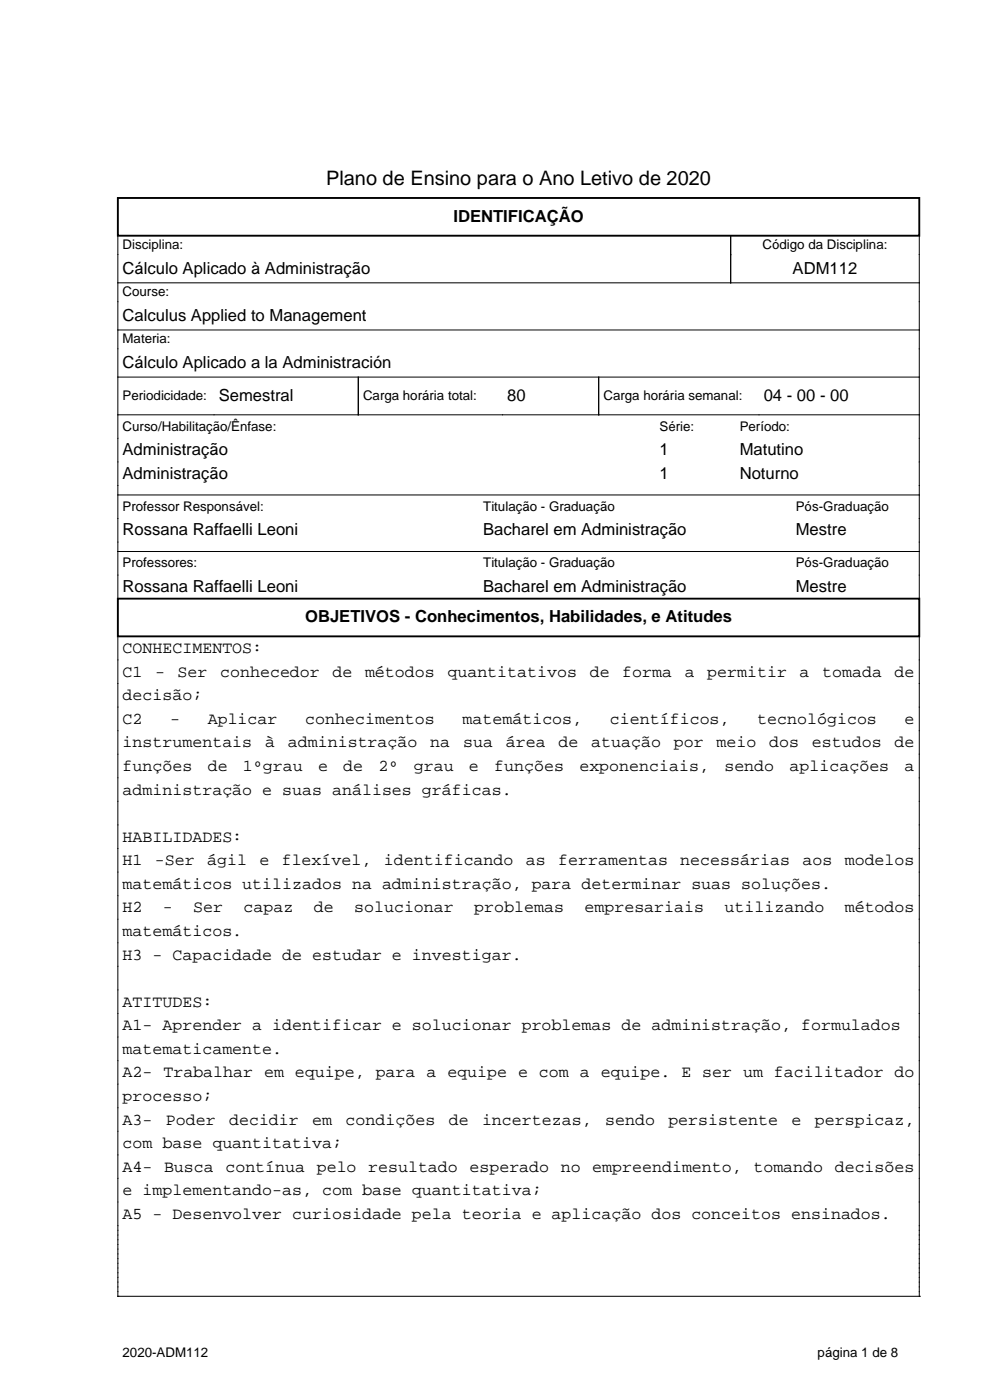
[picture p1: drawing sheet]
<svg xmlns="http://www.w3.org/2000/svg" width="210mm" height="297mm" viewBox="0 0 210 297" stroke-linecap="round" stroke-linejoin="round" font-family="sans-serif">
<defs><g id="words">
<text font-size="4.2" x="69.2" y="39.3">Plano de Ensino para o Ano Letivo de 2020</text>
<g font-size="3.5">
<text x="96.2" y="47.1">IDENTIFICAÇÃO</text>
<text x="26" y="58.1">Cálculo Aplicado à Administração</text>
<text x="168.1" y="58.1">ADM112</text>
<text x="26" y="68.1">Calculus Applied to Management</text>
<text x="26" y="78.1">Cálculo Aplicado a la Administración</text>
<text x="46.4" y="85.1">Semestral</text>
<text x="107.6" y="85.1">80</text>
<text x="162" y="85.1">04 - 00 - 00</text>
<text x="26" y="96.6">Administração</text>
<text x="26" y="101.6">Administração</text>
<text x="139.9" y="96.6">1</text>
<text x="139.9" y="101.6">1</text>
<text x="156.9" y="96.6">Matutino</text>
<text x="156.9" y="101.6">Noturno</text>
<text x="26" y="113.6">Rossana Raffaelli Leoni</text>
<text x="102.5" y="113.6">Bacharel em Administração</text>
<text x="168.8" y="113.6">Mestre</text>
<text x="26" y="125.6">Rossana Raffaelli Leoni</text>
<text x="102.5" y="125.6">Bacharel em Administração</text>
<text x="168.8" y="125.6">Mestre</text>
<text x="64.7" y="132.1">OBJETIVOS - Conhecimentos, Habilidades, e Atitudes</text>
<text x="26" y="138.6">CONHECIMENTOS:</text>
<text x="26" y="143.6">C1</text>
<text x="32.9" y="143.6">-</text>
<text x="37.7" y="143.6">Ser</text>
<text x="46.7" y="143.6">conhecedor</text>
<text x="70.5" y="143.6">de</text>
<text x="77.4" y="143.6">métodos</text>
<text x="94.9" y="143.6">quantitativos</text>
<text x="125.1" y="143.6">de</text>
<text x="132" y="143.6">forma</text>
<text x="145.2" y="143.6">a</text>
<text x="150" y="143.6">permitir</text>
<text x="169.6" y="143.6">a</text>
<text x="174.4" y="143.6">tomada</text>
<text x="189.8" y="143.6">de</text>
<text x="26" y="148.6">decisão;</text>
<text x="26" y="153.6">C2</text>
<text x="36.1" y="153.6">-</text>
<text x="44.1" y="153.6">Aplicar</text>
<text x="64.7" y="153.6">conhecimentos</text>
<text x="98.1" y="153.6">matemáticos,</text>
<text x="129.4" y="153.6">científicos,</text>
<text x="160.6" y="153.6">tecnológicos</text>
<text x="191.9" y="153.6">e</text>
<text x="26" y="158.6">instrumentais</text>
<text x="56.2" y="158.6">à</text>
<text x="61.1" y="158.6">administração</text>
<text x="91.3" y="158.6">na</text>
<text x="98.2" y="158.6">sua</text>
<text x="107.3" y="158.6">área</text>
<text x="118.5" y="158.6">de</text>
<text x="125.4" y="158.6">atuação</text>
<text x="142.9" y="158.6">por</text>
<text x="152" y="158.6">meio</text>
<text x="163.2" y="158.6">dos</text>
<text x="172.2" y="158.6">estudos</text>
<text x="189.8" y="158.6">de</text>
<text x="26" y="163.6">funções</text>
<text x="44.1" y="163.6">de</text>
<text x="51.5" y="163.6">1ºgrau</text>
<text x="67.5" y="163.6">e</text>
<text x="72.8" y="163.6">de</text>
<text x="80.3" y="163.6">2º</text>
<text x="87.8" y="163.6">grau</text>
<text x="99.5" y="163.6">e</text>
<text x="104.8" y="163.6">funções</text>
<text x="122.9" y="163.6">exponenciais,</text>
<text x="153.7" y="163.6">sendo</text>
<text x="167.5" y="163.6">aplicações</text>
<text x="191.9" y="163.6">a</text>
<text x="26" y="168.6">administração e suas análises gráficas.</text>
<text x="26" y="178.6">HABILIDADES:</text>
<text x="26" y="183.6">H1</text>
<text x="32.9" y="183.6">-Ser</text>
<text x="43.9" y="183.6">ágil</text>
<text x="55" y="183.6">e</text>
<text x="59.8" y="183.6">flexível,</text>
<text x="81.4" y="183.6">identificando</text>
<text x="111.6" y="183.6">as</text>
<text x="118.4" y="183.6">ferramentas</text>
<text x="144.3" y="183.6">necessárias</text>
<text x="170.2" y="183.6">aos</text>
<text x="179.2" y="183.6">modelos</text>
<text x="26" y="188.6">matemáticos utilizados na administração, para determinar suas soluções.</text>
<text x="26" y="193.6">H2</text>
<text x="34.6" y="193.6">-</text>
<text x="41" y="193.6">Ser</text>
<text x="51.7" y="193.6">capaz</text>
<text x="66.6" y="193.6">de</text>
<text x="75.1" y="193.6">solucionar</text>
<text x="100.6" y="193.6">problemas</text>
<text x="124" y="193.6">empresariais</text>
<text x="153.7" y="193.6">utilizando</text>
<text x="179.2" y="193.6">métodos</text>
<text x="26" y="198.6">matemáticos.</text>
<text x="26" y="203.6">H3 - Capacidade de estudar e investigar.</text>
<text x="26" y="213.6">ATITUDES:</text>
<text x="26" y="218.6">A1- Aprender a identificar e solucionar problemas de administração, formulados</text>
<text x="26" y="223.6">matematicamente.</text>
<text x="26" y="228.6">A2- Trabalhar em equipe, para a equipe e com a equipe. E ser um facilitador do</text>
<text x="26" y="233.6">processo;</text>
<text x="26" y="238.6">A3-</text>
<text x="35.2" y="238.6">Poder</text>
<text x="48.6" y="238.6">decidir</text>
<text x="66.2" y="238.6">em</text>
<text x="73.3" y="238.6">condições</text>
<text x="95.2" y="238.6">de</text>
<text x="102.2" y="238.6">incertezas,</text>
<text x="128.4" y="238.6">sendo</text>
<text x="141.8" y="238.6">persistente</text>
<text x="167.9" y="238.6">e</text>
<text x="172.8" y="238.6">perspicaz,</text>
<text x="26" y="243.6">com base quantitativa;</text>
<text x="26" y="248.6">A4- Busca contínua pelo resultado esperado no empreendimento, tomando decisões</text>
<text x="26" y="253.6">e implementando-as, com base quantitativa;</text>
<text x="26" y="258.6">A5 - Desenvolver curiosidade pela teoria e aplicação dos conceitos ensinados.</text>
</g>
<g font-size="2.8">
<text x="26" y="52.8">Disciplina:</text>
<text x="161.7" y="52.8">Código da Disciplina:</text>
<text x="26" y="62.8">Course:</text>
<text x="26" y="72.8">Materia:</text>
<text x="26" y="84.8">Periodicidade:</text>
<text x="77" y="84.8">Carga horária total:</text>
<text x="128" y="84.8">Carga horária semanal:</text>
<text x="26" y="91.3">Curso/Habilitação/Ênfase:</text>
<text x="139.9" y="91.3">Série:</text>
<text x="156.9" y="91.3">Período:</text>
<text x="26" y="108.3">Professor Responsável:</text>
<text x="102.5" y="108.3">Titulação - Graduação</text>
<text x="168.8" y="108.3">Pós-Graduação</text>
<text x="26" y="120.3">Professores:</text>
<text x="102.5" y="120.3">Titulação - Graduação</text>
<text x="168.8" y="120.3">Pós-Graduação</text>
<text x="26" y="287.8">2020-ADM112</text>
<text x="173.4" y="287.8">página 1 de 8</text>
</g>
</g></defs>
<path d="M25 42h170v8h-170zM25 127h170v8h-170z" fill="none" stroke="#000" stroke-width=".4"/>
<g fill="none" stroke="#000" stroke-width=".21">
<path d="M25 50v77M155 50v10M195 50v77M25 60h170M25 70h170M25 80h170M76 80v8M127 80v8M25 88h170M25 105h170M25 117h170M25 135v140"/>
<path d="M195 135v140M25 275h.1M25 275h170M195 275h.1"/>
</g>
<use href="#words"/>
</svg>
